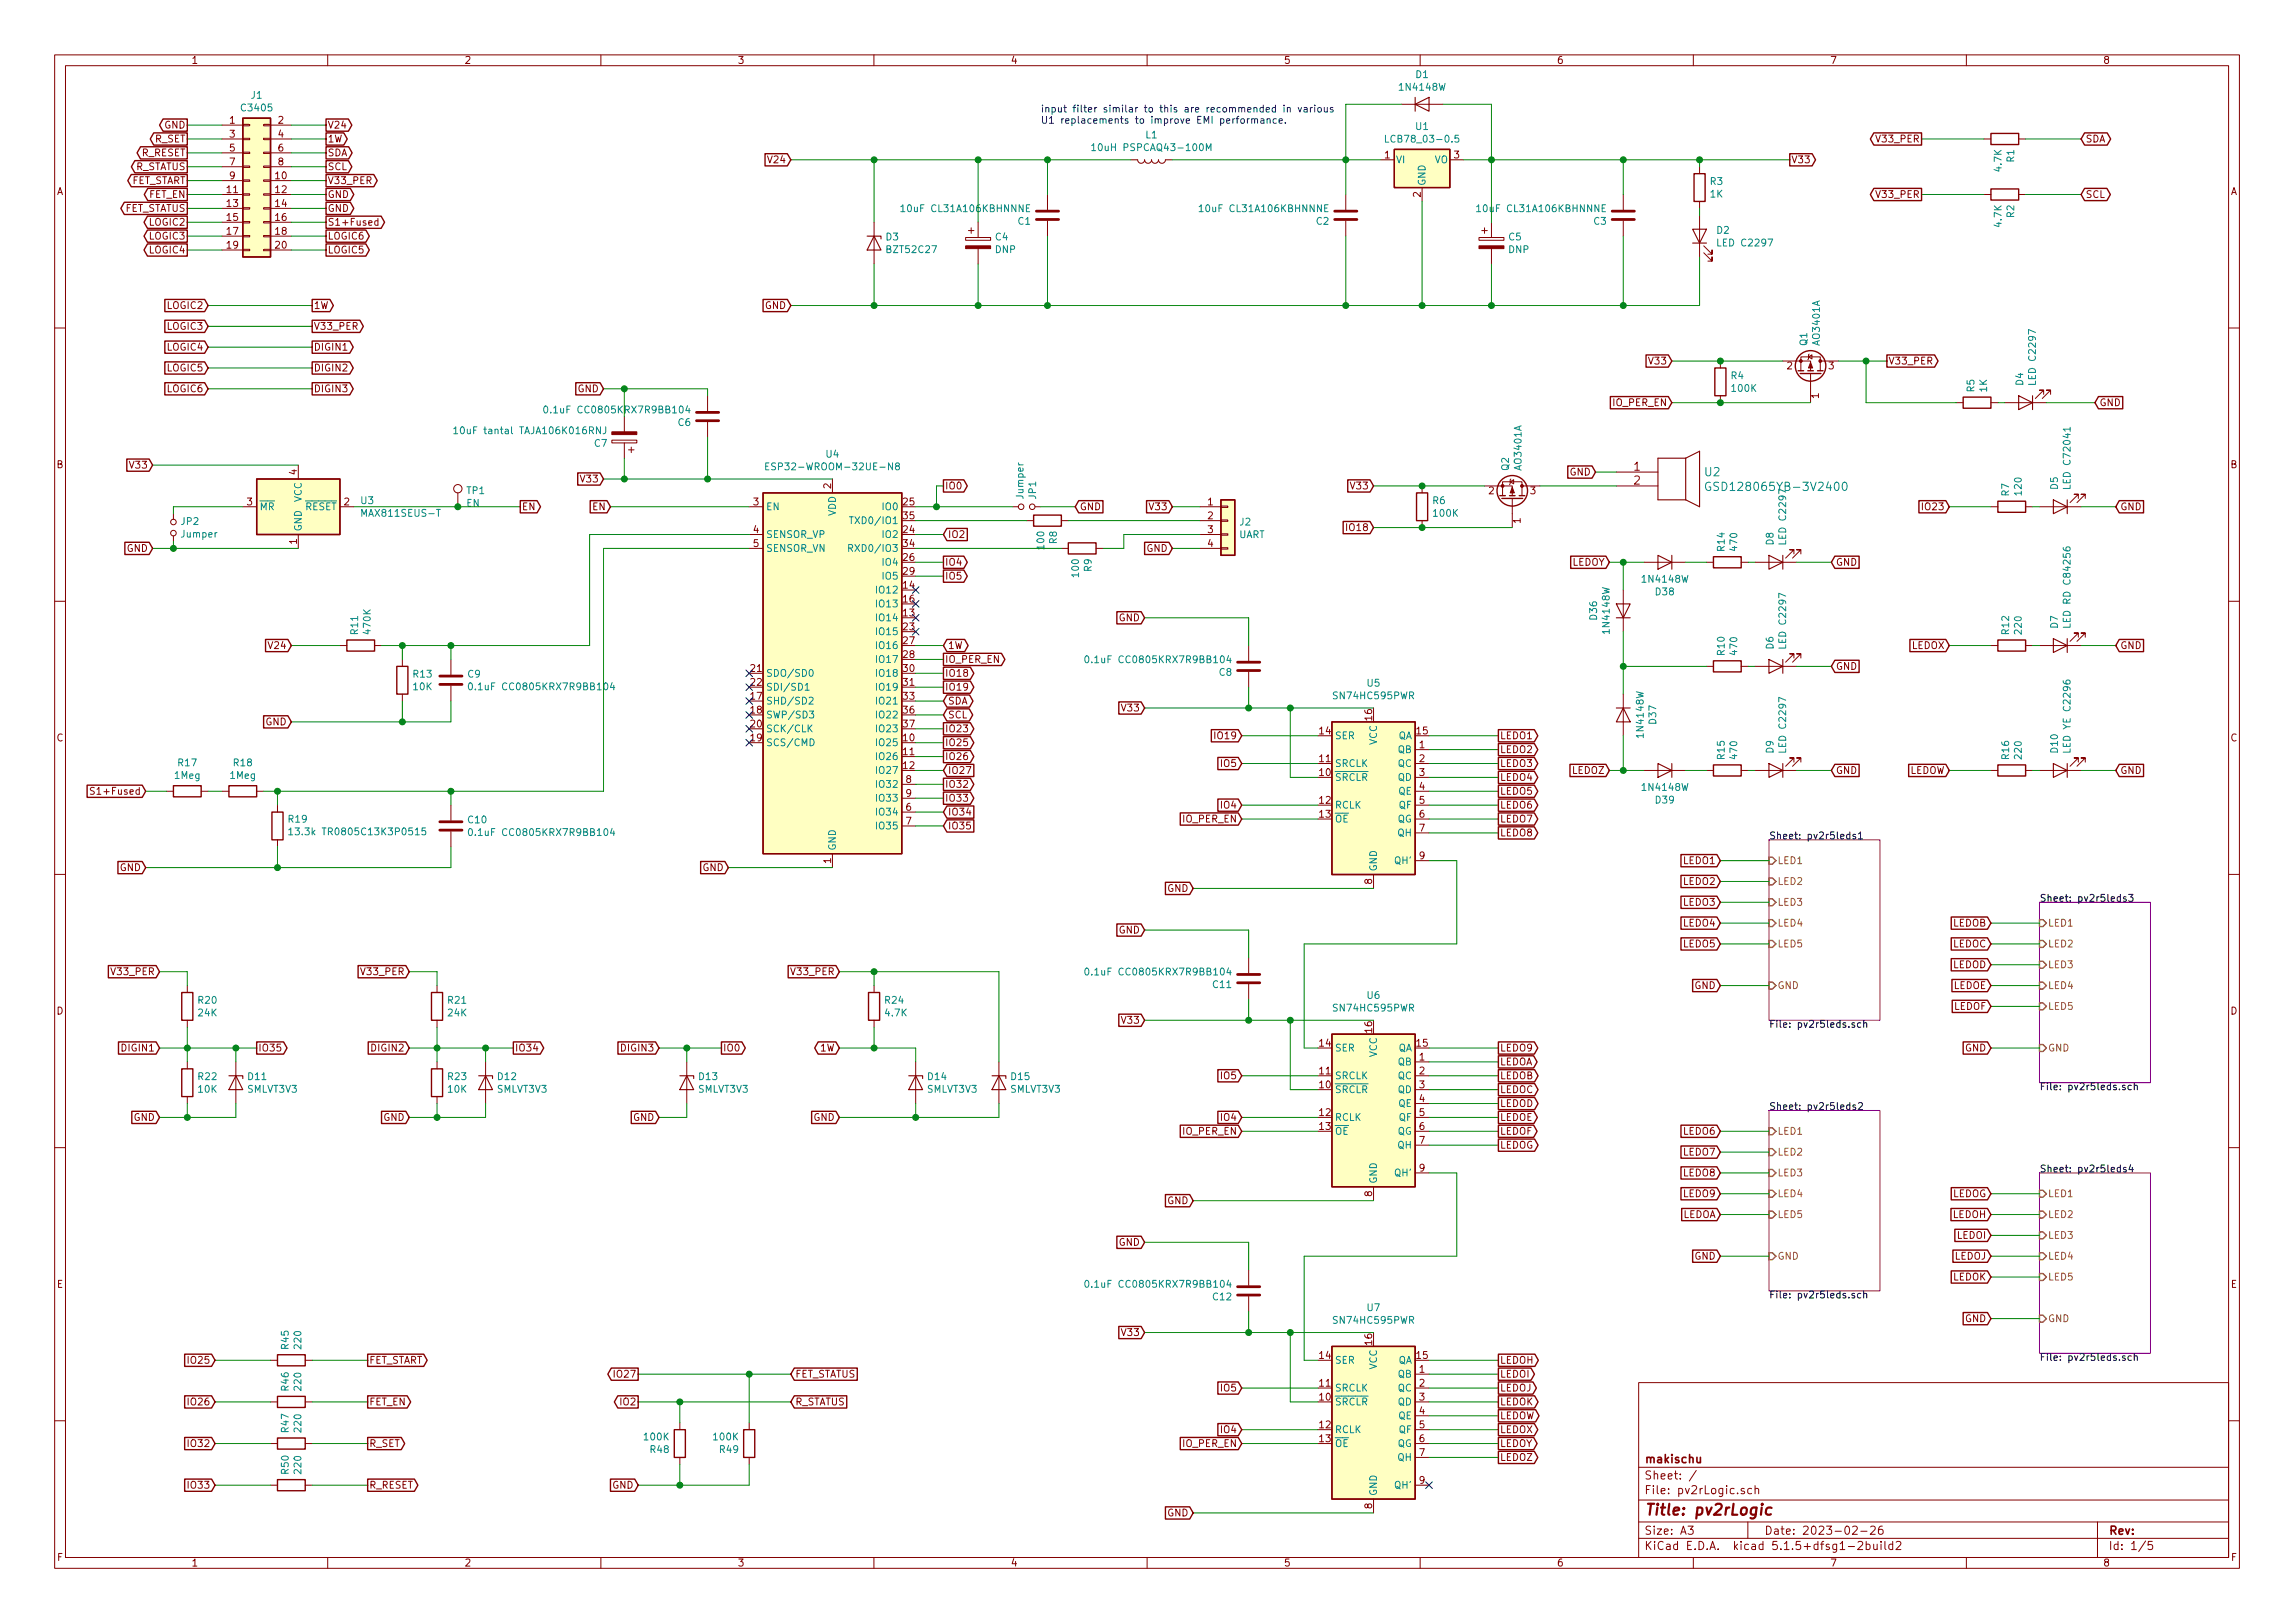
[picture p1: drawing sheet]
<svg xmlns="http://www.w3.org/2000/svg" width="420mm" height="297mm" viewBox="0 0 420 297" stroke-linecap="round" stroke-linejoin="round" font-family="sans-serif">
<defs><g id="words">
<text font-size="2.8" fill="#840000" x="301" y="277.3">Title: pv2rLogic</text>
<g font-size="2.1" fill="#840000">
<text x="299.1" y="86.1">1</text>
<text x="299.1" y="88.7">2</text>
<text x="301" y="267.8">makischu</text>
<text x="301" y="273.5">File: pv2rLogic.sch</text>
<text x="301" y="270.8">Sheet: /</text>
<text x="301" y="280.9">Size: A3</text>
<text x="323" y="280.9">Date: 2023-02-26</text>
<text x="386" y="280.9">Rev:</text>
<text x="301" y="283.7">KiCad E.D.A. kicad 5.1.5+dfsg1-2build2</text>
<text x="386" y="283.7">Id: 1/5</text>
</g>
<g font-size="2.1" fill="#008484">
<text x="312.1" y="87.2">U2</text>
<text x="313.9" y="89.9">GSD128065YB-3V2400</text>
</g>
<g font-size="1.8" fill="#840000">
<text x="35" y="11.7">1</text>
<text x="85" y="11.7">2</text>
<text x="135" y="11.7">3</text>
<text x="185" y="11.7">4</text>
<text x="235" y="11.7">5</text>
<text x="285" y="11.7">6</text>
<text x="335" y="11.7">7</text>
<text x="385" y="11.7">8</text>
<text x="30.1" y="23.5">GND</text>
<text x="42.1" y="22.6">1</text>
<text x="51" y="22.6">2</text>
<text x="59.9" y="23.5">V24</text>
<text x="25.9" y="28.6">R_RESET</text>
<text x="28.3" y="26.1">R_SET</text>
<text x="42.1" y="25.2">3</text>
<text x="42.1" y="27.7">5</text>
<text x="51" y="25.2">4</text>
<text x="51" y="27.7">6</text>
<text x="59.9" y="26.1">1W</text>
<text x="59.9" y="28.6">SDA</text>
<text x="140.8" y="29.9">V24</text>
<text x="253.5" y="29">1</text>
<text x="266.2" y="29">3</text>
<text x="327.9" y="29.9">V33</text>
<text x="343.8" y="26.1">V33_PER</text>
<text x="381.8" y="26.1">SDA</text>
<text x="10.4" y="35.7">A</text>
<text x="23.8" y="33.7">FET_START</text>
<text x="24.7" y="31.2">R_STATUS</text>
<text x="41.6" y="35.3">11</text>
<text x="42.1" y="30.3">7</text>
<text x="42.1" y="32.8">9</text>
<text x="50.5" y="32.8">10</text>
<text x="50.5" y="35.3">12</text>
<text x="51" y="30.3">8</text>
<text x="59.9" y="33.7">V33_PER</text>
<text x="59.9" y="31.2">SCL</text>
<text x="408.4" y="35.7">A</text>
<text x="22.6" y="38.8">FET_STATUS</text>
<text x="27.3" y="36.2">FET_EN</text>
<text x="27.5" y="41.3">LOGIC2</text>
<text x="41.6" y="37.9">13</text>
<text x="41.6" y="40.4">15</text>
<text x="50.5" y="37.9">14</text>
<text x="50.5" y="40.4">16</text>
<text x="59.9" y="41.3">S1+Fused</text>
<text x="59.9" y="36.2">GND</text>
<text x="59.9" y="38.8">GND</text>
<text x="260.1" y="36.1" transform="rotate(-90 260.1 36.1)">2</text>
<text x="343.8" y="36.2">V33_PER</text>
<text x="381.8" y="36.2">SCL</text>
<text x="27.5" y="43.9">LOGIC3</text>
<text x="27.5" y="46.4">LOGIC4</text>
<text x="41.6" y="43">17</text>
<text x="41.6" y="45.5">19</text>
<text x="50.5" y="43">18</text>
<text x="50.5" y="45.5">20</text>
<text x="59.9" y="43.9">LOGIC6</text>
<text x="59.9" y="46.4">LOGIC5</text>
<text x="30.7" y="56.6">LOGIC2</text>
<text x="57.4" y="56.6">1W</text>
<text x="140.1" y="56.6">GND</text>
<text x="30.7" y="64.2">LOGIC4</text>
<text x="30.7" y="60.4">LOGIC3</text>
<text x="57.4" y="64.2">DIGIN1</text>
<text x="57.4" y="60.4">V33_PER</text>
<text x="30.7" y="71.8">LOGIC6</text>
<text x="30.7" y="68">LOGIC5</text>
<text x="57.4" y="71.8">DIGIN3</text>
<text x="57.4" y="68">DIGIN2</text>
<text x="105.8" y="71.8">GND</text>
<text x="302.1" y="66.7">V33</text>
<text x="327.2" y="67.6">2</text>
<text x="334.8" y="67.6">3</text>
<text x="345.7" y="66.7">V33_PER</text>
<text x="295.4" y="74.3">IO_PER_EN</text>
<text x="333" y="72.9" transform="rotate(-90 333 72.9)">1</text>
<text x="384.3" y="74.3">GND</text>
<text x="10.4" y="85.7">B</text>
<text x="24" y="85.8">V33</text>
<text x="54.4" y="86.9" transform="rotate(-90 54.4 86.9)">4</text>
<text x="106.6" y="88.3">V33</text>
<text x="152.1" y="89.4" transform="rotate(-90 152.1 89.4)">2</text>
<text x="173" y="89.6">IO0</text>
<text x="247.5" y="89.6">V33</text>
<text x="287.4" y="87">GND</text>
<text x="408.4" y="85.7">B</text>
<text x="45.2" y="92.5">3</text>
<text x="63" y="92.5">2</text>
<text x="95.5" y="93.4">EN</text>
<text x="108.5" y="93.4">EN</text>
<text x="137.9" y="92.5">3</text>
<text x="165.4" y="92.5">25</text>
<text x="165.4" y="95">35</text>
<text x="197.6" y="93.4">GND</text>
<text x="210.7" y="93.4">V33</text>
<text x="221.1" y="92.5">1</text>
<text x="221.1" y="95">2</text>
<text x="272.6" y="90.5">2</text>
<text x="278.4" y="95.8" transform="rotate(-90 278.4 95.8)">1</text>
<text x="280.2" y="90.5">3</text>
<text x="352.2" y="93.4">IO23</text>
<text x="388.1" y="93.4">GND</text>
<text x="23.2" y="101">GND</text>
<text x="54.4" y="99.6" transform="rotate(-90 54.4 99.6)">1</text>
<text x="137.9" y="97.6">4</text>
<text x="137.9" y="100.1">5</text>
<text x="165.4" y="97.6">24</text>
<text x="165.4" y="100.1">34</text>
<text x="173.5" y="98.5">IO2</text>
<text x="209.9" y="101">GND</text>
<text x="221.1" y="97.6">3</text>
<text x="221.1" y="100.1">4</text>
<text x="246.8" y="97.2">IO18</text>
<text x="165.4" y="107.7">14</text>
<text x="165.4" y="102.7">26</text>
<text x="165.4" y="105.2">29</text>
<text x="173" y="106.1">IO5</text>
<text x="173" y="103.5">IO4</text>
<text x="287.8" y="103.5">LEDOY</text>
<text x="336.1" y="103.5">GND</text>
<text x="165.4" y="112.8">13</text>
<text x="165.4" y="110.3">16</text>
<text x="204.8" y="113.7">GND</text>
<text x="49.4" y="118.8">V24</text>
<text x="165.4" y="115.4">23</text>
<text x="165.4" y="117.9">27</text>
<text x="173.5" y="118.8">1W</text>
<text x="350" y="118.8">LEDOX</text>
<text x="388.1" y="118.8">GND</text>
<text x="137.5" y="123">21</text>
<text x="137.5" y="125.5">22</text>
<text x="165.4" y="120.4">28</text>
<text x="165.4" y="123">30</text>
<text x="165.4" y="125.5">31</text>
<text x="173" y="123.9">IO18</text>
<text x="173" y="121.3">IO_PER_EN</text>
<text x="336.1" y="122.6">GND</text>
<text x="137.5" y="128.1">17</text>
<text x="137.5" y="130.6">18</text>
<text x="165.4" y="128.1">33</text>
<text x="165.4" y="130.6">36</text>
<text x="173" y="126.4">IO19</text>
<text x="173.5" y="128.9">SDA</text>
<text x="173.5" y="131.5">SCL</text>
<text x="205.6" y="130.2">V33</text>
<text x="251.2" y="131.8" transform="rotate(-90 251.2 131.8)">16</text>
<text x="10.4" y="135.7">C</text>
<text x="48.6" y="132.8">GND</text>
<text x="137.5" y="135.7">19</text>
<text x="137.5" y="133.1">20</text>
<text x="165.4" y="135.7">10</text>
<text x="165.4" y="133.1">37</text>
<text x="173" y="134">IO23</text>
<text x="173" y="136.6">IO25</text>
<text x="222.7" y="135.3">IO19</text>
<text x="241.6" y="134.4">14</text>
<text x="259.4" y="134.4">15</text>
<text x="259.9" y="136.9">1</text>
<text x="274.6" y="137.8">LEDO2</text>
<text x="274.6" y="135.3">LEDO1</text>
<text x="408.4" y="135.7">C</text>
<text x="165.4" y="138.2">11</text>
<text x="165.4" y="140.8">12</text>
<text x="165.9" y="143.3">8</text>
<text x="173" y="139.1">IO26</text>
<text x="173.5" y="141.6">IO27</text>
<text x="223.7" y="140.4">IO5</text>
<text x="241.6" y="142">10</text>
<text x="241.6" y="139.5">11</text>
<text x="259.9" y="139.5">2</text>
<text x="259.9" y="142">3</text>
<text x="274.6" y="142.9">LEDO4</text>
<text x="274.6" y="140.4">LEDO3</text>
<text x="287.9" y="141.6">LEDOZ</text>
<text x="336.1" y="141.6">GND</text>
<text x="349.5" y="141.6">LEDOW</text>
<text x="388.1" y="141.6">GND</text>
<text x="17.5" y="145.5">S1+Fused</text>
<text x="165.9" y="148.4">6</text>
<text x="165.9" y="145.8">9</text>
<text x="173" y="146.7">IO33</text>
<text x="173" y="144.2">IO32</text>
<text x="173.5" y="149.3">IO34</text>
<text x="223.7" y="148">IO4</text>
<text x="241.6" y="147.1">12</text>
<text x="241.6" y="149.6">13</text>
<text x="259.9" y="144.6">4</text>
<text x="259.9" y="147.1">5</text>
<text x="259.9" y="149.6">6</text>
<text x="274.6" y="148">LEDO6</text>
<text x="274.6" y="145.5">LEDO5</text>
<text x="165.9" y="150.9">7</text>
<text x="173.5" y="151.8">IO35</text>
<text x="216.6" y="150.5">IO_PER_EN</text>
<text x="259.9" y="152.2">7</text>
<text x="274.6" y="153.1">LEDO8</text>
<text x="274.6" y="150.5">LEDO7</text>
<text x="21.9" y="159.4">GND</text>
<text x="128.6" y="159.4">GND</text>
<text x="152.1" y="158" transform="rotate(-90 152.1 158)">1</text>
<text x="251.2" y="161.8" transform="rotate(-90 251.2 161.8)">8</text>
<text x="259.9" y="157.3">9</text>
<text x="308.3" y="158.2">LEDO1</text>
<text x="308.3" y="162">LEDO2</text>
<text x="213.7" y="163.2">GND</text>
<text x="308.3" y="165.8">LEDO3</text>
<text x="204.8" y="170.9">GND</text>
<text x="308.3" y="173.4">LEDO5</text>
<text x="308.3" y="169.6">LEDO4</text>
<text x="357.5" y="169.6">LEDOB</text>
<text x="357.5" y="173.4">LEDOC</text>
<text x="20.7" y="178.5">V33_PER</text>
<text x="66.4" y="178.5">V33_PER</text>
<text x="145.1" y="178.5">V33_PER</text>
<text x="357.5" y="177.2">LEDOD</text>
<text x="10.4" y="185.7">D</text>
<text x="310.2" y="181">GND</text>
<text x="357.6" y="181">LEDOE</text>
<text x="357.7" y="184.8">LEDOF</text>
<text x="408.4" y="185.7">D</text>
<text x="205.6" y="187.4">V33</text>
<text x="241.6" y="191.6">14</text>
<text x="251.2" y="189" transform="rotate(-90 251.2 189)">16</text>
<text x="259.4" y="191.6">15</text>
<text x="22.5" y="192.4">DIGIN1</text>
<text x="47.2" y="192.4">IO35</text>
<text x="68.2" y="192.4">DIGIN2</text>
<text x="94.2" y="192.4">IO34</text>
<text x="114" y="192.4">DIGIN3</text>
<text x="132.3" y="192.4">IO0</text>
<text x="150.2" y="192.4">1W</text>
<text x="223.7" y="197.5">IO5</text>
<text x="241.6" y="196.6">11</text>
<text x="259.9" y="194.1">1</text>
<text x="259.9" y="196.6">2</text>
<text x="274.6" y="192.4">LEDO9</text>
<text x="274.6" y="195">LEDOA</text>
<text x="274.6" y="197.5">LEDOB</text>
<text x="359.8" y="192.4">GND</text>
<text x="241.6" y="199.2">10</text>
<text x="259.9" y="199.2">3</text>
<text x="259.9" y="201.7">4</text>
<text x="274.6" y="200.1">LEDOC</text>
<text x="274.6" y="202.6">LEDOD</text>
<text x="24.5" y="205.1">GND</text>
<text x="70.2" y="205.1">GND</text>
<text x="115.9" y="205.1">GND</text>
<text x="148.9" y="205.1">GND</text>
<text x="216.6" y="207.7">IO_PER_EN</text>
<text x="223.7" y="205.1">IO4</text>
<text x="241.6" y="204.3">12</text>
<text x="241.6" y="206.8">13</text>
<text x="259.9" y="204.3">5</text>
<text x="259.9" y="206.8">6</text>
<text x="259.9" y="209.3">7</text>
<text x="274.6" y="205.1">LEDOE</text>
<text x="274.6" y="207.7">LEDOF</text>
<text x="308.3" y="207.7">LEDO6</text>
<text x="259.9" y="214.4">9</text>
<text x="274.6" y="210.2">LEDOG</text>
<text x="308.3" y="215.3">LEDO8</text>
<text x="308.3" y="211.5">LEDO7</text>
<text x="213.7" y="220.4">GND</text>
<text x="251.2" y="219" transform="rotate(-90 251.2 219)">8</text>
<text x="308.3" y="219.1">LEDO9</text>
<text x="357.4" y="219.1">LEDOG</text>
<text x="308" y="222.9">LEDOA</text>
<text x="357.5" y="222.9">LEDOH</text>
<text x="358.3" y="226.7">LEDOI</text>
<text x="204.8" y="228">GND</text>
<text x="310.2" y="230.5">GND</text>
<text x="357.8" y="230.5">LEDOJ</text>
<text x="10.4" y="235.7">E</text>
<text x="357.5" y="234.4">LEDOK</text>
<text x="408.4" y="235.7">E</text>
<text x="205.6" y="244.5">V33</text>
<text x="359.8" y="242">GND</text>
<text x="34.7" y="249.6">IO25</text>
<text x="67.6" y="249.6">FET_START</text>
<text x="241.6" y="248.7">14</text>
<text x="251.2" y="246.1" transform="rotate(-90 251.2 246.1)">16</text>
<text x="259.4" y="248.7">15</text>
<text x="259.9" y="251.2">1</text>
<text x="274.6" y="249.6">LEDOH</text>
<text x="34.7" y="257.2">IO26</text>
<text x="67.6" y="257.2">FET_EN</text>
<text x="112.8" y="252.1">IO27</text>
<text x="113.7" y="257.2">IO2</text>
<text x="145.6" y="257.2">R_STATUS</text>
<text x="145.6" y="252.1">FET_STATUS</text>
<text x="223.7" y="254.7">IO5</text>
<text x="241.6" y="256.3">10</text>
<text x="241.6" y="253.8">11</text>
<text x="259.9" y="253.8">2</text>
<text x="259.9" y="256.3">3</text>
<text x="274.6" y="257.2">LEDOK</text>
<text x="274.6" y="254.7">LEDOJ</text>
<text x="274.6" y="252.1">LEDOI</text>
<text x="223.7" y="262.3">IO4</text>
<text x="241.6" y="261.4">12</text>
<text x="241.6" y="263.9">13</text>
<text x="259.9" y="258.9">4</text>
<text x="259.9" y="261.4">5</text>
<text x="259.9" y="263.9">6</text>
<text x="274.6" y="262.3">LEDOX</text>
<text x="274.6" y="259.8">LEDOW</text>
<text x="34.7" y="264.8">IO32</text>
<text x="67.6" y="264.8">R_SET</text>
<text x="216.6" y="264.8">IO_PER_EN</text>
<text x="259.9" y="266.5">7</text>
<text x="274.6" y="264.8">LEDOY</text>
<text x="274.6" y="267.4">LEDOZ</text>
<text x="34.7" y="272.5">IO33</text>
<text x="67.6" y="272.5">R_RESET</text>
<text x="112.1" y="272.5">GND</text>
<text x="259.9" y="271.6">9</text>
<text x="213.7" y="277.5">GND</text>
<text x="251.2" y="276.1" transform="rotate(-90 251.2 276.1)">8</text>
<text x="10.5" y="285.7">F</text>
<text x="35" y="286.7">1</text>
<text x="85" y="286.7">2</text>
<text x="135" y="286.7">3</text>
<text x="185" y="286.7">4</text>
<text x="235" y="286.7">5</text>
<text x="285" y="286.7">6</text>
<text x="335" y="286.7">7</text>
<text x="385" y="286.7">8</text>
<text x="408.5" y="285.7">F</text>
</g>
<g font-size="1.8" fill="#008484">
<text x="256.4" y="16.6">1N4148W</text>
<text x="259.2" y="14.3">D1</text>
<text x="44.4" y="20.4">C3405</text>
<text x="46" y="18.1">J1</text>
<text x="259.2" y="23.8">U1</text>
<text x="201.2" y="27.6">10uH PSPCAQ43-100M</text>
<text x="209.8" y="25.3">L1</text>
<text x="254.6" y="26.1">LCB78_03-0.5</text>
<text x="255.5" y="29.9">VI</text>
<text x="262.6" y="29.9">VO</text>
<text x="368.8" y="29.7" transform="rotate(-90 368.8 29.7)">R1</text>
<text x="261" y="34.1" transform="rotate(-90 261 34.1)">GND</text>
<text x="313.1" y="33.8">R3</text>
<text x="366.4" y="31.3" transform="rotate(-90 366.4 31.3)">4.7K</text>
<text x="165.7" y="38.8">10uF CL31A106KBHNNNE</text>
<text x="186.4" y="41.1">C1</text>
<text x="220.3" y="38.8">10uF CL31A106KBHNNNE</text>
<text x="241" y="41.1">C2</text>
<text x="271.1" y="38.8">10uF CL31A106KBHNNNE</text>
<text x="291.8" y="41.1">C3</text>
<text x="313.1" y="36.2">1K</text>
<text x="366.4" y="41.4" transform="rotate(-90 366.4 41.4)">4.7K</text>
<text x="368.8" y="39.8" transform="rotate(-90 368.8 39.8)">R2</text>
<text x="162.2" y="44">D3</text>
<text x="162.6" y="46.3">BZT52C27</text>
<text x="182.2" y="46.3">DNP</text>
<text x="182.3" y="44">C4</text>
<text x="276.2" y="46.3">DNP</text>
<text x="276.3" y="44">C5</text>
<text x="314.3" y="42.8">D2</text>
<text x="314.8" y="45.1">LED C2297</text>
<text x="330.9" y="63.2" transform="rotate(-90 330.9 63.2)">Q1</text>
<text x="333.2" y="63.1" transform="rotate(-90 333.2 63.1)">AO3401A</text>
<text x="316.9" y="69.4">R4</text>
<text x="317.1" y="71.7">100K</text>
<text x="361.5" y="71.7" transform="rotate(-90 361.5 71.7)">R5</text>
<text x="363.8" y="71.7" transform="rotate(-90 363.8 71.7)">1K</text>
<text x="370.4" y="70.5" transform="rotate(-90 370.4 70.5)">D4</text>
<text x="372.7" y="70" transform="rotate(-90 372.7 70)">LED C2297</text>
<text x="100.9" y="75.7">0.1uF CC0805KRX7R9BB104</text>
<text x="124.2" y="78">C6</text>
<text x="84.5" y="79.5">10uF tantal TAJA106K016RNJ</text>
<text x="108.9" y="81.8">C7</text>
<text x="151.3" y="83.8">U4</text>
<text x="141.8" y="86.1">ESP32-WROOM-32UE-N8</text>
<text x="276.3" y="86.1" transform="rotate(-90 276.3 86.1)">Q2</text>
<text x="278.6" y="85.9" transform="rotate(-90 278.6 85.9)">AO3401A</text>
<text x="376.8" y="89.6" transform="rotate(-90 376.8 89.6)">D5</text>
<text x="379.1" y="88.9" transform="rotate(-90 379.1 88.9)">LED C72041</text>
<text x="47.5" y="93.4">MR</text>
<text x="55.2" y="91.9" transform="rotate(-90 55.2 91.9)">VCC</text>
<text x="55.8" y="93.4">RESET</text>
<text x="66.1" y="92.3">U3</text>
<text x="66.7" y="94.6">MAX811SEUS-T</text>
<text x="85.4" y="92.7">EN</text>
<text x="85.5" y="90.4">TP1</text>
<text x="140.2" y="93.4">EN</text>
<text x="153" y="94.4" transform="rotate(-90 153 94.4)">VDD</text>
<text x="156.7" y="95.9">TXD0/IO1</text>
<text x="161.7" y="93.4">IO0</text>
<text x="187.4" y="91.2" transform="rotate(-90 187.4 91.2)">Jumper</text>
<text x="189.7" y="91.3" transform="rotate(-90 189.7 91.3)">JP1</text>
<text x="262.3" y="92.3">R6</text>
<text x="262.5" y="94.6">100K</text>
<text x="367.8" y="90.8" transform="rotate(-90 367.8 90.8)">R7</text>
<text x="370.1" y="90.5" transform="rotate(-90 370.1 90.5)">120</text>
<text x="33.2" y="96.1">JP2</text>
<text x="33.2" y="98.4">Jumper</text>
<text x="55.2" y="97.3" transform="rotate(-90 55.2 97.3)">GND</text>
<text x="140.2" y="98.5">SENSOR_VP</text>
<text x="140.2" y="101">SENSOR_VN</text>
<text x="156.5" y="101">RXD0/IO3</text>
<text x="161.7" y="98.5">IO2</text>
<text x="191.2" y="100.4" transform="rotate(-90 191.2 100.4)">100</text>
<text x="193.5" y="99.5" transform="rotate(-90 193.5 99.5)">R8</text>
<text x="226.8" y="98.5">UART</text>
<text x="227" y="96.2">J2</text>
<text x="315.7" y="100.8" transform="rotate(-90 315.7 100.8)">R14</text>
<text x="318.1" y="100.7" transform="rotate(-90 318.1 100.7)">470</text>
<text x="324.7" y="99.7" transform="rotate(-90 324.7 99.7)">D8</text>
<text x="327" y="99.2" transform="rotate(-90 327 99.2)">LED C2297</text>
<text x="161.7" y="103.5">IO4</text>
<text x="161.7" y="106.1">IO5</text>
<text x="197.5" y="105.5" transform="rotate(-90 197.5 105.5)">100</text>
<text x="199.8" y="104.6" transform="rotate(-90 199.8 104.6)">R9</text>
<text x="300.9" y="106.6">1N4148W</text>
<text x="160.8" y="113.7">IO14</text>
<text x="160.8" y="108.6">IO12</text>
<text x="160.8" y="111.2">IO13</text>
<text x="292.4" y="113.4" transform="rotate(-90 292.4 113.4)">D36</text>
<text x="303.1" y="109">D38</text>
<text x="65.6" y="116.1" transform="rotate(-90 65.6 116.1)">R11</text>
<text x="67.9" y="115.9" transform="rotate(-90 67.9 115.9)">470K</text>
<text x="160.8" y="116.2">IO15</text>
<text x="160.8" y="118.8">IO16</text>
<text x="294.7" y="115.7" transform="rotate(-90 294.7 115.7)">1N4148W</text>
<text x="315.7" y="119.9" transform="rotate(-90 315.7 119.9)">R10</text>
<text x="318.1" y="119.7" transform="rotate(-90 318.1 119.7)">470</text>
<text x="324.7" y="118.8" transform="rotate(-90 324.7 118.8)">D6</text>
<text x="327" y="118.3" transform="rotate(-90 327 118.3)">LED C2297</text>
<text x="367.8" y="116.1" transform="rotate(-90 367.8 116.1)">R12</text>
<text x="370.1" y="115.9" transform="rotate(-90 370.1 115.9)">220</text>
<text x="376.8" y="115" transform="rotate(-90 376.8 115)">D7</text>
<text x="379.1" y="114.1" transform="rotate(-90 379.1 114.1)">LED RD C84256</text>
<text x="75.7" y="124">R13</text>
<text x="85.7" y="124">C9</text>
<text x="140.2" y="123.9">SDO/SD0</text>
<text x="160.8" y="121.3">IO17</text>
<text x="160.8" y="123.9">IO18</text>
<text x="199.9" y="121.4">0.1uF CC0805KRX7R9BB104</text>
<text x="223.2" y="123.7">C8</text>
<text x="250.3" y="125.7">U5</text>
<text x="75.7" y="126.3">10K</text>
<text x="87.1" y="126.3">0.1uF CC0805KRX7R9BB104</text>
<text x="140.2" y="128.9">SHD/SD2</text>
<text x="140.2" y="131.5">SWP/SD3</text>
<text x="140.2" y="126.4">SDI/SD1</text>
<text x="160.8" y="126.4">IO19</text>
<text x="160.8" y="128.9">IO21</text>
<text x="160.8" y="131.5">IO22</text>
<text x="244.4" y="128">SN74HC595PWR</text>
<text x="140.2" y="136.6">SCS/CMD</text>
<text x="140.2" y="134">SCK/CLK</text>
<text x="160.8" y="136.6">IO25</text>
<text x="160.8" y="134">IO23</text>
<text x="244.3" y="135.3">SER</text>
<text x="252.1" y="136.4" transform="rotate(-90 252.1 136.4)">VCC</text>
<text x="255.9" y="137.8">QB</text>
<text x="255.9" y="135.3">QA</text>
<text x="300.9" y="134.8" transform="rotate(-90 300.9 134.8)">1N4148W</text>
<text x="303.2" y="132.5" transform="rotate(-90 303.2 132.5)">D37</text>
<text x="324.7" y="137.8" transform="rotate(-90 324.7 137.8)">D9</text>
<text x="327" y="137.3" transform="rotate(-90 327 137.3)">LED C2297</text>
<text x="376.8" y="137.7" transform="rotate(-90 376.8 137.7)">D10</text>
<text x="379.1" y="137.1" transform="rotate(-90 379.1 137.1)">LED YE C2296</text>
<text x="32" y="142.6">1Meg</text>
<text x="32.7" y="140.2">R17</text>
<text x="42.2" y="142.6">1Meg</text>
<text x="42.8" y="140.2">R18</text>
<text x="160.8" y="139.1">IO26</text>
<text x="160.8" y="141.6">IO27</text>
<text x="244.3" y="142.9">SRCLR</text>
<text x="244.3" y="140.4">SRCLK</text>
<text x="255.9" y="140.4">QC</text>
<text x="255.9" y="142.9">QD</text>
<text x="315.7" y="138.9" transform="rotate(-90 315.7 138.9)">R15</text>
<text x="318.1" y="138.8" transform="rotate(-90 318.1 138.8)">470</text>
<text x="367.8" y="138.9" transform="rotate(-90 367.8 138.9)">R16</text>
<text x="370.1" y="138.8" transform="rotate(-90 370.1 138.8)">220</text>
<text x="160.8" y="149.3">IO34</text>
<text x="160.8" y="144.2">IO32</text>
<text x="160.8" y="146.7">IO33</text>
<text x="244.3" y="148">RCLK</text>
<text x="256" y="145.5">QE</text>
<text x="256.1" y="148">QF</text>
<text x="300.9" y="144.7">1N4148W</text>
<text x="303.1" y="147.1">D39</text>
<text x="52.9" y="150.6">R19</text>
<text x="54.8" y="152.9">13.3k TR0805C13K3P0515</text>
<text x="85.8" y="150.7">C10</text>
<text x="87.1" y="153">0.1uF CC0805KRX7R9BB104</text>
<text x="153" y="155.7" transform="rotate(-90 153 155.7)">GND</text>
<text x="160.8" y="151.8">IO35</text>
<text x="244.3" y="150.5">OE</text>
<text x="255.8" y="150.5">QG</text>
<text x="255.9" y="153.1">QH</text>
<text x="252.1" y="159.5" transform="rotate(-90 252.1 159.5)">GND</text>
<text x="255.5" y="158.2">QH'</text>
<text x="199.9" y="178.5">0.1uF CC0805KRX7R9BB104</text>
<text x="36.3" y="183.7">R20</text>
<text x="82.1" y="183.7">R21</text>
<text x="162.1" y="183.7">R24</text>
<text x="222.1" y="180.8">C11</text>
<text x="244.4" y="185.1">SN74HC595PWR</text>
<text x="250.3" y="182.8">U6</text>
<text x="36.3" y="186">24K</text>
<text x="82.1" y="186">24K</text>
<text x="162.2" y="186">4.7K</text>
<text x="36.3" y="197.7">R22</text>
<text x="45.5" y="197.7">D11</text>
<text x="82.1" y="197.7">R23</text>
<text x="91.2" y="197.7">D12</text>
<text x="128" y="197.7">D13</text>
<text x="169.9" y="197.7">D14</text>
<text x="185.2" y="197.7">D15</text>
<text x="244.3" y="197.5">SRCLK</text>
<text x="244.3" y="192.4">SER</text>
<text x="252.1" y="193.5" transform="rotate(-90 252.1 193.5)">VCC</text>
<text x="255.9" y="195">QB</text>
<text x="255.9" y="192.4">QA</text>
<text x="255.9" y="197.5">QC</text>
<text x="36.3" y="200">10K</text>
<text x="45.3" y="200">SMLVT3V3</text>
<text x="82.1" y="200">10K</text>
<text x="91" y="200">SMLVT3V3</text>
<text x="127.9" y="200">SMLVT3V3</text>
<text x="169.8" y="200">SMLVT3V3</text>
<text x="185" y="200">SMLVT3V3</text>
<text x="244.3" y="200.1">SRCLR</text>
<text x="255.9" y="200.1">QD</text>
<text x="256" y="202.6">QE</text>
<text x="244.3" y="205.1">RCLK</text>
<text x="244.3" y="207.7">OE</text>
<text x="255.8" y="207.7">QG</text>
<text x="256.1" y="205.1">QF</text>
<text x="255.5" y="215.3">QH'</text>
<text x="255.9" y="210.2">QH</text>
<text x="252.1" y="216.7" transform="rotate(-90 252.1 216.7)">GND</text>
<text x="199.9" y="235.7">0.1uF CC0805KRX7R9BB104</text>
<text x="222.1" y="238">C12</text>
<text x="250.3" y="240">U7</text>
<text x="244.4" y="242.3">SN74HC595PWR</text>
<text x="52.9" y="246.9" transform="rotate(-90 52.9 246.9)">R45</text>
<text x="55.2" y="246.7" transform="rotate(-90 55.2 246.7)">220</text>
<text x="244.3" y="249.6">SER</text>
<text x="252.1" y="250.7" transform="rotate(-90 252.1 250.7)">VCC</text>
<text x="255.9" y="249.6">QA</text>
<text x="52.9" y="254.5" transform="rotate(-90 52.9 254.5)">R46</text>
<text x="55.2" y="254.4" transform="rotate(-90 55.2 254.4)">220</text>
<text x="244.3" y="257.2">SRCLR</text>
<text x="244.3" y="254.7">SRCLK</text>
<text x="255.9" y="252.1">QB</text>
<text x="255.9" y="254.7">QC</text>
<text x="255.9" y="257.2">QD</text>
<text x="52.9" y="262.1" transform="rotate(-90 52.9 262.1)">R47</text>
<text x="55.2" y="262" transform="rotate(-90 55.2 262)">220</text>
<text x="118" y="263.6">100K</text>
<text x="130.7" y="263.6">100K</text>
<text x="244.3" y="262.3">RCLK</text>
<text x="256" y="259.8">QE</text>
<text x="256.1" y="262.3">QF</text>
<text x="52.9" y="269.7" transform="rotate(-90 52.9 269.7)">R50</text>
<text x="55.2" y="269.6" transform="rotate(-90 55.2 269.6)">220</text>
<text x="119.1" y="265.9">R48</text>
<text x="131.8" y="265.9">R49</text>
<text x="244.3" y="264.8">OE</text>
<text x="255.8" y="264.8">QG</text>
<text x="255.9" y="267.4">QH</text>
<text x="252.1" y="273.8" transform="rotate(-90 252.1 273.8)">GND</text>
<text x="255.5" y="272.5">QH'</text>
</g>
<g font-size="1.8" fill="#0000c2">
<text x="190.5" y="20.6">input filter similar to this are recommended in various</text>
<text x="190.5" y="22.6">U1 replacements to improve EMI performance.</text>
</g>
<g font-size="1.8">
<text x="323.8" y="153.6">Sheet: pv2r5leds1</text>
<text x="373.4" y="165">Sheet: pv2r5leds3</text>
<text x="323.8" y="188.1">File: pv2r5leds.sch</text>
<text x="323.8" y="203.1">Sheet: pv2r5leds2</text>
<text x="373.4" y="199.5">File: pv2r5leds.sch</text>
<text x="373.4" y="214.6">Sheet: pv2r5leds4</text>
<text x="323.8" y="237.6">File: pv2r5leds.sch</text>
<text x="373.4" y="249.1">File: pv2r5leds.sch</text>
</g>
<g font-size="1.8" fill="#848400">
<text x="325.4" y="158.2">LED1</text>
<text x="325.4" y="162">LED2</text>
<text x="325.4" y="165.8">LED3</text>
<text x="325.4" y="169.6">LED4</text>
<text x="325.4" y="173.4">LED5</text>
<text x="374.9" y="169.6">LED1</text>
<text x="374.9" y="173.4">LED2</text>
<text x="374.9" y="177.2">LED3</text>
<text x="325.4" y="181">GND</text>
<text x="374.9" y="181">LED4</text>
<text x="374.9" y="184.8">LED5</text>
<text x="374.9" y="192.4">GND</text>
<text x="325.4" y="207.7">LED1</text>
<text x="325.4" y="211.5">LED2</text>
<text x="325.4" y="215.3">LED3</text>
<text x="325.4" y="219.1">LED4</text>
<text x="374.9" y="219.1">LED1</text>
<text x="325.4" y="222.9">LED5</text>
<text x="374.9" y="222.9">LED2</text>
<text x="374.9" y="226.7">LED3</text>
<text x="325.4" y="230.5">GND</text>
<text x="374.9" y="230.5">LED4</text>
<text x="374.9" y="234.4">LED5</text>
<text x="374.9" y="242">GND</text>
</g>
</g></defs>
<g fill="none" stroke="#840000" stroke-width=".18">
<path d="M10 10h400v277h-400zM12 12h396v273.1h-396zM60 10v2M110 10v2M160 10v2M210 10v2M256.5 19.1h7.7M260 10v2M310 10v2M360 10v2M40.6 22.9h3.8M40.6 33.1h3.8"/>
<path d="M40.6 35.6h3.8M40.6 38.1h3.8M40.6 25.4h3.8M40.6 28h3.8M40.6 30.5h3.8M44.4 38h1.3v.3h-1.3zM44.4 35.5h1.3v.2h-1.3zM44.4 30.4h1.3v.2h-1.3zM44.4 27.8h1.3v.3h-1.3zM44.4 25.3h1.3v.3h-1.3zM44.4 22.8h1.3v.2h-1.3zM44.4 32.9h1.3v.3h-1.3z"/>
<path d="M48.3 38h1.2v.3h-1.2zM48.3 35.5h1.2v.2h-1.2zM48.3 30.4h1.2v.2h-1.2zM48.3 27.8h1.2v.3h-1.2zM48.3 25.3h1.2v.3h-1.2zM48.3 22.8h1.2v.2h-1.2zM48.3 32.9h1.2v.3h-1.2zM49.5 22.9h3.8M49.5 33.1h3.8M49.5 35.6h3.8M49.5 38.1h3.8M49.5 25.4h3.8"/>
<path d="M49.5 28h3.8M49.5 30.5h3.8M69.2 40v1.2M191.8 35.6v2.8M207 29.2h1.3a.63 .63 0 0 0 .6 .7 .63 .63 0 0 0 .6-.7 .63 .63 0 0 0 .7 .7 .63 .63 0 0 0 .6-.7 .63 .63 0 0 0 .7 .7 .63 .63 0 0 0 .6-.7 .63 .63 0 0 0 .6 .7 .63 .63 0 0 0 .7-.7h1.2M246.4 35.6v2.8M252.7 29.2h2.6M260.3 34.3v2.6M265.4 29.2h2.6M297.2 35.6v2.8M311.1 30.5v1.3M311.1 36.9v1.2"/>
<path d="M311.1 39.4v7.6M363.2 35.6h1.3M363.2 25.4h1.3M369.6 35.6h1.2M369.6 25.4h1.2M40.6 40.7h3.8M40.6 43.2h3.8M40.6 45.8h3.8M44.4 40.5h1.3v.3h-1.3zM44.4 43.1h1.3v.2h-1.3zM44.4 45.6h1.3v.3h-1.3zM48.3 40.5h1.2v.3h-1.2z"/>
<path d="M48.3 43.1h1.2v.2h-1.2zM48.3 45.6h1.2v.3h-1.2zM49.5 40.7h3.8M49.5 43.2h3.8M49.5 45.8h3.8M69.2 40.4h-.4l-.2 .2 .1 .6h.5M160 40.7v7.6M176.8 43.5h4.6v.5h-4.6zM177.3 42.2h1M177.8 41.7v1M179.1 40.7v2.8M179.1 45.5v2.8"/>
<path d="M191.8 40.4v2.8M246.4 40.4v2.8M270.8 43.5h4.5v.5h-4.5zM271.3 42.2h1M271.8 41.7v1M273 40.7v2.8M273 45.5v2.8M297.2 40.4v2.8M311.9 46.3l1.5 1.5v-.8v.8h-.7M311.9 45l1.5 1.5v-.7v.7h-.7M10 60h2M114.3 76.2v2.8"/>
<path d="M129.5 72.4v2.8M129.5 77.3v2.7M315 66.1v1.2M315 72.4v1.3M326.4 66.1h5.1v1.8M329.7 67.9v-2.6h3.5v2.6M331.1 65.3l.6-.4v.8zM331.2 64.8l-.1 .1v.8l-.1 .1M331.5 68.4v5.3M333.2 66.1h3.3M358.1 73.7h1.3M364.5 73.7h1.3"/>
<path d="M367 73.7h7.6M374.1 72.2v-.8h-.7h.7l-1.5 1.5M375.4 72.2v-.8h-.8h.8l-1.5 1.5M408 60h2M31.7 94v1M31.7 98.1v1M44.4 92.7h2.6M54.6 85.1v2.6M54.6 97.8v2.6M62.2 92.7h2.6M83.8 90.2v2.5M112 80.6h4.6v.5h-4.6z"/>
<path d="M114.3 81.1v2.8M115.1 82.3h1M115.6 81.8v1M137.2 92.7h2.5M137.2 97.8h2.5M152.4 87.7v2.5M185.4 92.7h1M188 95.3h1.2M189.5 92.7h1M194.3 95.3h1.3M219.7 92.7h3.8M219.7 95.3h3.8"/>
<path d="M219.7 97.8h3.8M223.5 97.7h1.3v.3h-1.3zM223.5 92.6h1.3v.3h-1.3zM223.5 95.2h1.3v.2h-1.3zM260.3 88.9v1.3M260.3 95.3v1.3M271.8 88.9h5.1v1.8M275.1 90.7v-2.5h3.5v2.5M276.5 88.2l.6-.4v.8zM276.6 87.7l-.1 .1v.8l-.1 .1M276.9 91.2v5.4M278.6 88.9h3.3"/>
<path d="M295.9 88.9h7.6M295.9 86.4h7.6M364.5 92.7h1.3M370.8 92.7h1.3M373.4 92.7h7.6M380.5 91.2v-.7h-.8h.8l-1.5 1.5M381.8 91.2v-.7h-.8h.8l-1.6 1.5M10 110h2M62.2 118.1h1.3M68.6 118.1h1.2M137.2 100.4h2.5M194.3 100.4h1.3"/>
<path d="M200.7 100.4h1.2M219.7 100.4h3.8M223.5 100.2h1.3v.3h-1.3zM228.6 118.1v2.8M297.2 108v7.6M301 102.9h7.6M312.4 102.9h1.3M318.8 102.9h1.2M321.3 102.9h7.6M328.4 101.4v-.8h-.7h.7l-1.5 1.5M329.7 101.4v-.8h-.8h.8l-1.5 1.5M364.5 118.1h1.3"/>
<path d="M370.8 118.1h1.3M373.4 118.1h7.6M380.5 116.6v-.7h-.8h.8l-1.5 1.5M381.8 116.6v-.7h-.8h.8l-1.6 1.5M408 110h2M73.7 120.7v1.3M73.7 127v1.3M82.5 120.7v2.8M82.5 125.5v2.8M228.6 123v2.8M259.1 137.2h2.5M259.1 139.7h2.5"/>
<path d="M297.2 127v7.7M312.4 122h1.3M318.8 122h1.2M321.3 122h7.6M328.4 120.4v-.7h-.7h.7l-1.5 1.5M328.4 139.5v-.8h-.7h.7l-1.5 1.5M329.7 120.4v-.7h-.8h.8l-1.5 1.5M329.7 139.5v-.8h-.8h.8l-1.5 1.5M380.5 139.5v-.8h-.8h.8l-1.5 1.5M381.8 139.5v-.8h-.8h.8l-1.6 1.5M17.3 144.2l-.5-.1-.2 .1-.1 .3 .2 .2 .4 .1 .2 .3-.3 .3-.5-.1M30.5 144.8h1.2"/>
<path d="M36.8 144.8h1.3M40.6 144.8h1.3M47 144.8h1.3M50.8 147.4v1.2M50.8 153.7v1.3M82.5 147.4v2.8M82.5 152.2v2.8M152.4 156.2v2.6M165.1 148.6h2.5M165.1 151.2h2.5M165.1 143.5h2.5M165.1 146.1h2.5"/>
<path d="M259.1 144.8h2.5M259.1 142.3h2.5M259.1 147.4h2.5M259.1 149.9h2.5M259.1 152.4h2.5M259.1 157.5h2.5M301 141h7.6M312.4 141h1.3M318.8 141h1.2M321.3 141h7.6M364.5 141h1.3M370.8 141h1.3"/>
<path d="M373.4 141h7.6M10 160h2M228.6 175.3v2.8M251.5 160.1v2.5M408 160h2M34.3 180.4v1.2M34.3 186.7v1.3M34.3 194.3v1.3M43.2 194.3v7.7M80 180.4v1.2M80 186.7v1.3M80 194.3v1.3"/>
<path d="M88.9 194.3v7.7M125.7 194.3v7.7M160 180.4v1.2M160 186.7v1.3M167.6 194.3v7.7M182.9 194.3v7.7M228.6 180.1v2.8M259.1 194.3h2.5M259.1 196.9h2.5M259.1 199.4h2.5M10 210h2M34.3 200.7v1.3"/>
<path d="M80 200.7v1.3M251.5 217.2v2.5M259.1 202h2.5M259.1 204.5h2.5M259.1 207h2.5M259.1 209.6h2.5M259.1 214.7h2.5M408 210h2M228.6 232.4v2.8M228.6 237.3v2.8M49.5 256.6h1.3M49.5 249h1.3"/>
<path d="M55.9 256.6h1.2M55.9 249h1.2M259.1 256.6h2.5M259.1 251.5h2.5M259.1 254h2.5M259.1 259.1h2.5M300 253h108v32.1h-108zM10 260h2M49.5 271.8h1.3M49.5 264.2h1.3M55.9 271.8h1.2M55.9 264.2h1.2"/>
<path d="M124.5 260.4v1.3M124.5 266.7v1.3M137.2 260.4v1.3M137.2 266.7v1.3M251.5 274.4v2.5M259.1 271.8h2.5M259.1 264.2h2.5M259.1 261.7h2.5M259.1 266.7h2.5M300 278.5h108M300 274.5h108M300 268.5h108"/>
<path d="M309 279.3h1l-.5 .6 .4 .1v.7l-.2 .1-.7-.1M310.5 269.1l-1.2 2M319.3 272.5a.37 .37 0 0 0-.6 .1l.1 .2 .5 .2 .1 .1-.2 .3-.5-.1M320 278.5v3M320.7 272.5l-.5-.1-.2 .3v.6l.2 .1 .5-.1M321.3 272.5h.1a.37 .37 0 0 1 .6 .1v.8M321.3 271.9v1.5M339.2 279.5l.6-.2 .2 .4-.9 1.1h.9M342.5 279.5l.2-.2h.3l.3 .2v.2v.2l-.9 .9h.9M344.6 279.3a.59 .59 0 0 0-.7 .6l.1 .8 .2 .1 .5-.1 .1-.5-.2-.3h-.4l-.3 .3M384 278.5v6.6M408 260h2"/>
<path d="M60 285.1v1.9M110 285.1v1.9M160 285.1v1.9M210 285.1v1.9M260 285.1v1.9M300 281.5h108M310 285.1v1.9M338.4 283h1.1M340.2 282.3l.5-.2 .3 .4-.9 1.1h.9M340.7 280.2h1.1M341.7 282.7l.4-.1 .3 .3-.2 .6h-.5M341.7 282.1v1.5"/>
<path d="M343 282.6l.1 .9 .3 .1 .3-.1M343.7 282.6v1M344.4 282.1v.2M344.4 282.6v1M345.1 282.1v1.3l.2 .2M346.5 282.7l-.4-.1-.3 .3 .1 .6 .2 .1 .4-.1M346.5 282.1v1.5M347.1 282.3l.6-.2 .3 .4-.9 1.1h.9M360 285.1v1.9M392.8 282l-1.3 2M394 282.1h-.7l-.1 .7 .3-.1h.5l.1 .3-.1 .5-.2 .1-.6-.1"/>
<circle cx="31.8" cy="95.5" r=".51"/>
<circle cx="31.8" cy="97.6" r=".51"/>
<circle cx="83.8" cy="89.4" r=".76"/>
<circle cx="186.9" cy="92.7" r=".51"/>
<circle cx="189" cy="92.7" r=".51"/>
</g>
<path d="M324.3 276a.68 .68 0 0 0-1 .3v.7l.3 .2 .6-.1" fill="none" stroke="#840000" stroke-width=".41"/>
<path d="M310.7 266.7v.9l.4 .1 .2-.1M311.3 266.7v1" fill="none" stroke="#840000" stroke-width=".3"/>
<path d="M323.8 153.7h20.4v33h-20.4zM373.4 165.1h20.3v33.1h-20.3zM323.8 203.2h20.4v33.1h-20.4zM373.4 214.7h20.3v33h-20.3z" fill="none" stroke="#840084" stroke-width=".18"/>
<g fill="none" stroke="#000" stroke-width=".18">
<path d="M338.7 152.7h-.4l-.2 .2 .1 .6h.5M338.7 152.3v1.2M339.7 152.7h-.3l-.2 .2 .1 .1 .4 .2v.3h-.5M340.2 152.6l.4-.3v1.2M340.2 153.5h.8M389.2 164.2l-.3-.1-.2 .2 .1 .2 .4 .1v.3h-.5M389.7 163.7h.8l-.4 .5 .3 .1v.5l-.2 .2-.5-.2M339.5 187.2h-.3l-.2 .2 .1 .1 .4 .2v.3h-.5M340.7 187.2h-.4l-.2 .2 .1 .6h.5M341.2 187.3l.2-.1h.3l.1 .8M341.2 186.8v1.2M389.1 198.7l-.4-.1-.1 .2v.2l.5 .1v.3h-.5"/>
<path d="M390.2 198.7l-.4-.1-.2 .2 .1 .6h.5M390.7 198.7l.2-.1 .3 .1 .1 .8M390.7 198.2v1.3M338.7 202.3l-.4-.1-.2 .2 .1 .6h.5M338.7 201.8v1.3M339.7 202.3l-.3-.1-.2 .2 .1 .2 .4 .1v.3h-.5M340.2 201.9l.5-.1 .3 .3-.1 .2-.7 .8h.8M389.2 213.7h-.3l-.2 .1 .1 .2 .4 .1v.3h-.5M390.1 213.2l-.3 .9h.8M390.4 213.7v.8M339.5 236.8l-.3-.1-.2 .2 .1 .2 .4 .1v.3h-.5M340.7 236.8l-.4-.1-.2 .2 .1 .6h.5"/>
<path d="M341.2 236.8l.2-.1 .3 .1 .1 .8M341.2 236.3v1.3M389.1 248.2l-.4-.1-.1 .2v.2l.5 .1v.3h-.5M390.2 248.2l-.4-.1-.2 .3 .1 .5h.5M390.7 248.3l.2-.2 .3 .1 .1 .8M390.7 247.7v1.3"/>
</g>
<g fill="none" stroke="#848400" stroke-width=".25">
<path d="M323.8 156.9h.7l.6 .6-.6 .7h-.7zM323.8 160.7h.7l.6 .6-.6 .7h-.7zM323.8 164.5h.7l.6 .6-.6 .7h-.7zM323.8 168.3h.7l.6 .6-.6 .7h-.7zM323.8 172.1h.7l.6 .7-.6 .6h-.7zM323.8 179.7h.7l.6 .7-.6 .6h-.7zM373.4 168.3h.6l.6 .6-.6 .7h-.6zM373.4 172.1h.6l.6 .7-.6 .6h-.6zM373.4 175.9h.6l.6 .7-.6 .6h-.6zM373.4 179.7h.6l.6 .7-.6 .6h-.6zM373.4 183.6h.6l.6 .6-.6 .6h-.6zM373.4 191.2h.6l.6 .6-.6 .6h-.6z"/>
<path d="M323.8 206.4h.7l.6 .6-.6 .7h-.7zM323.8 210.2h.7l.6 .7-.6 .6h-.7zM323.8 214h.7l.6 .7-.6 .6h-.7zM323.8 217.8h.7l.6 .7-.6 .6h-.7zM373.4 217.8h.6l.6 .7-.6 .6h-.6zM323.8 221.7h.7l.6 .6-.6 .6h-.7zM323.8 229.3h.7l.6 .6-.6 .6h-.7zM373.4 221.7h.6l.6 .6-.6 .6h-.6zM373.4 225.5h.6l.6 .6-.6 .6h-.6zM373.4 229.3h.6l.6 .6-.6 .6h-.6zM373.4 233.1h.6l.6 .6-.6 .7h-.6zM373.4 240.7h.6l.6 .6-.6 .7h-.6z"/>
</g>
<g fill="none" stroke="#840000" stroke-width=".25">
<path d="M22.8 37h11.5v2.3h-11.5l-.7-1.2zM24 31.9h10.3v2.3h-10.3l-.6-1.1zM24.7 29.4h9.6v2.2h-9.6l-.6-1.1zM25.7 26.9h8.6v2.2h-8.6l-.6-1.1zM27 39.6h7.3v2.2h-7.3l-.6-1.1zM27.1 34.5h7.2v2.2h-7.2l-.7-1.1zM28.1 24.3h6.2v2.3h-6.2l-.6-1.2zM29.8 21.8h4.5v2.2h-4.5l-.6-1.1zM44.4 21.6h5.1v25.4h-5.1zM59.7 39.6h10.1l.6 1.1-.6 1.1h-10.1zM59.7 31.9h8.7l.7 1.2-.7 1.1h-8.7zM59.7 34.5h4.4l.7 1.1-.7 1.1h-4.4z"/>
<path d="M59.7 24.3h3.2l.7 1.1-.7 1.2h-3.2zM59.7 26.9h4.1l.7 1.1-.7 1.1h-4.1zM59.7 29.4h4.1l.6 1.1-.6 1.1h-4.1zM59.7 21.8h4.1l.6 1.1-.6 1.1h-4.1zM59.7 37h4.4l.7 1.1-.7 1.2h-4.4zM140.1 28.1h4l.7 1.1-.7 1.2h-4zM255.3 27.3h10.1v7h-10.1zM310.1 31.8h2.1v5.1h-2.1zM327.7 28.1h4l.7 1.1-.7 1.2h-4zM343.1 34.5h8.7v2.2h-8.7l-.7-1.1zM343.1 24.3h8.7v2.3h-8.7l-.7-1.2zM364.5 24.4h5.1v2.1h-5.1z"/>
<path d="M364.5 34.6h5.1v2h-5.1zM381.6 34.5h4.1l.7 1.1-.7 1.1h-4.1l-.6-1.1zM381.6 24.3h4.2l.6 1.1-.6 1.2h-4.2l-.6-1.2zM27 42.1h7.3v2.2h-7.3l-.6-1.1zM27 44.6h7.3v2.3h-7.3l-.6-1.1zM30.2 58.6h7.3l.6 1.1-.6 1.1h-7.3zM30.2 54.8h7.3l.6 1.1-.6 1.1h-7.3zM57.1 58.6h8.8l.6 1.1-.6 1.1h-8.8zM57.1 54.8h3.3l.6 1.1-.6 1.1h-3.3zM59.7 42.1h7.3l.6 1.1-.6 1.1h-7.3zM59.7 44.6h7.3l.6 1.2-.6 1.1h-7.3zM139.7 54.8h4.4l.7 1.1-.7 1.1h-4.4z"/>
<path d="M30.2 70h7.3l.6 1.2-.6 1.1h-7.3zM30.2 66.2h7.3l.6 1.1-.6 1.2h-7.3zM30.2 62.4h7.3l.6 1.1-.6 1.2h-7.3zM57.1 70h6.9l.7 1.2-.7 1.1h-6.9zM57.1 66.2h6.9l.7 1.1-.7 1.2h-6.9zM57.1 62.4h6.9l.7 1.1-.7 1.2h-6.9zM105.4 70h4.5l.6 1.2-.6 1.1h-4.5zM294.8 72.6h10.6l.7 1.1-.7 1.1h-10.6zM301.3 65h4.1l.7 1.1-.7 1.1h-4.1zM313.9 67.3h2.1v5.1h-2.1zM329.2 67.9h1M329.6 68.4h3.8"/>
<path d="M331 67.9h1M332.7 67.9h1.1M345.4 65h8.8l.6 1.1-.6 1.1h-8.8zM359.4 72.7h5.1v2h-5.1zM384.2 72.6h4.4v2.2h-4.4l-.7-1.1zM22.9 99.2h4.4l.6 1.2-.6 1.1h-4.4zM23.2 84h4.1l.6 1.1-.6 1.1h-4.1zM47 87.7h15.2v10.1h-15.2zM95.2 91.6h3.1l.7 1.1-.7 1.2h-3.1zM105.8 86.5h4.1l.6 1.2-.6 1.1h-4.1zM108.1 91.6h3l.7 1.1-.7 1.2h-3zM139.7 90.2h25.4v66h-25.4z"/>
<path d="M172.7 87.8h3.8l.6 1.1-.6 1.2h-3.8zM173.4 96.7h3.7v2.2h-3.7l-.7-1.1zM189.2 94.3h5.1v2h-5.1zM195.6 99.4h5.1v2h-5.1zM197.5 91.6h4.4v2.3h-4.4l-.7-1.2zM209.5 99.2h4.5l.6 1.2-.6 1.1h-4.5zM209.9 91.6h4.1l.6 1.1-.6 1.2h-4.1zM223.5 91.5h2.6v10.1h-2.6zM245.9 95.4h4.9l.7 1.2-.7 1.1h-4.9zM246.7 87.8h4.1l.7 1.1-.7 1.2h-4.1zM259.3 90.2h2.1v5.1h-2.1zM274.6 90.7h1"/>
<path d="M275 91.2h3.8M276.4 90.7h1M278.1 90.7h1M287 85.3h4.5l.6 1.1-.6 1.1h-4.5zM351.3 91.6h4.9l.7 1.1-.7 1.2h-4.9zM365.8 91.7h5v2.1h-5zM388 91.6h4.4v2.3h-4.4l-.7-1.2zM48.6 117h4.1l.6 1.1-.6 1.2h-4.1zM63.5 117.1h5.1v2.1h-5.1zM172.7 119.6h10.6l.7 1.1-.7 1.1h-10.6zM172.7 104.3h3.8l.6 1.1-.6 1.2h-3.8zM172.7 101.8h3.8l.6 1.1-.6 1.1h-3.8z"/>
<path d="M173.4 117h3.2l.6 1.1-.6 1.2h-3.2l-.7-1.2zM204.5 111.9h4.4l.6 1.2-.6 1.1h-4.4zM287.6 101.8h6.4l.6 1.1-.6 1.1h-6.4zM313.7 101.9h5.1v2h-5.1zM335.9 101.8h4.5v2.2h-4.5l-.6-1.1zM349.7 117h6.5l.7 1.1-.7 1.2h-6.5zM365.8 117.1h5v2.1h-5zM388 117h4.4v2.3h-4.4l-.7-1.2zM48.3 131h4.4l.6 1.1-.6 1.1h-4.4zM72.6 122h2.1v5h-2.1zM172.7 132.3h4.9l.7 1.1-.7 1.1h-4.9zM172.7 124.6h4.9l.7 1.2-.7 1.1h-4.9z"/>
<path d="M172.7 122.1h4.9l.7 1.1-.7 1.1h-4.9zM172.7 137.3h4.9l.7 1.2-.7 1.1h-4.9zM172.7 134.8h4.9l.7 1.1-.7 1.1h-4.9zM173.4 127.2h4.1l.6 1.1-.6 1.1h-4.1l-.7-1.1zM173.4 129.7h4l.7 1.1-.7 1.2h-4l-.7-1.2zM173.4 139.9h4.9v2.2h-4.9l-.7-1.1zM204.8 128.5h4.1l.6 1.1-.6 1.1h-4.1zM221.8 133.5h4.9l.6 1.2-.6 1.1h-4.9zM223 138.6h3.7l.6 1.1-.6 1.2h-3.7zM243.8 132.1h15.3v28h-15.3zM274.3 138.6h6.6l.6 1.1-.6 1.2h-6.6zM274.3 136.1h6.6l.6 1.1-.6 1.1h-6.6z"/>
<path d="M274.3 133.5h6.6l.6 1.2-.6 1.1h-6.6zM287.4 139.9h6.6l.6 1.1-.6 1.1h-6.6zM313.7 120.9h5.1v2.1h-5.1zM313.7 140h5.1v2h-5.1zM335.9 120.8h4.5v2.3h-4.5l-.6-1.1zM335.9 139.9h4.5v2.2h-4.5l-.6-1.1zM349.4 139.9h6.8l.7 1.1-.7 1.1h-6.8zM365.8 140h5v2h-5zM388 139.9h4.4v2.2h-4.4l-.7-1.1zM16 143.7h10l.7 1.1-.7 1.1h-10zM21.6 157.7h4.4l.7 1.1-.7 1.1h-4.4zM31.7 143.8h5.1v2h-5.1z"/>
<path d="M41.9 143.8h5.1v2h-5.1zM49.8 148.6h2v5.1h-2zM128.3 157.7h4.4l.6 1.1-.6 1.1h-4.4zM172.7 145h4.9l.7 1.1-.7 1.1h-4.9zM172.7 142.4h4.9l.7 1.1-.7 1.2h-4.9zM173.4 147.5h4.9v2.2h-4.9l-.7-1.1zM173.4 150h4.9v2.3h-4.9l-.7-1.1zM216.1 148.8h10.6l.6 1.1-.6 1.1h-10.6zM223 146.2h3.7l.6 1.2-.6 1.1h-3.7zM274.3 151.3h6.6l.6 1.1-.6 1.2h-6.6zM274.3 148.8h6.6l.6 1.1-.6 1.1h-6.6zM274.3 146.2h6.6l.6 1.2-.6 1.1h-6.6z"/>
<path d="M274.3 143.7h6.6l.6 1.1-.6 1.1h-6.6zM274.3 141.2h6.6l.6 1.1-.6 1.1h-6.6zM307.7 156.4h6.6l.7 1.1-.7 1.1h-6.6zM19.8 176.7h8.8l.6 1.1-.6 1.2h-8.8zM65.6 176.7h8.7l.6 1.1-.6 1.2h-8.7zM144.3 176.7h8.7l.7 1.1-.7 1.2h-8.7zM204.5 169.1h4.4l.6 1.1-.6 1.1h-4.4zM213.4 161.5h4.4l.6 1.1-.6 1.1h-4.4zM307.7 160.2h6.6l.7 1.1-.7 1.1h-6.6zM307.7 164h6.6l.7 1.1-.7 1.2h-6.6zM307.7 171.6h6.6l.7 1.2-.7 1.1h-6.6zM307.7 167.8h6.6l.7 1.1-.7 1.2h-6.6z"/>
<path d="M309.9 179.3h4.4l.7 1.1-.7 1.1h-4.4zM357.2 167.8h6.7l.6 1.1-.6 1.2h-6.7zM357.2 171.6h6.7l.6 1.2-.6 1.1h-6.7zM357.2 175.4h6.7l.6 1.2-.6 1.1h-6.7zM357.4 179.3h6.5l.6 1.1-.6 1.1h-6.5zM21.7 190.7h6.9l.6 1.1-.6 1.1h-6.9zM33.3 195.6h2v5.1h-2zM33.3 181.6h2v5.1h-2zM47 190.7h4.9l.7 1.1-.7 1.1h-4.9zM67.4 190.7h6.9l.6 1.1-.6 1.1h-6.9zM79 195.6h2v5.1h-2zM79 181.6h2v5.1h-2z"/>
<path d="M94 190.7h4.9l.6 1.1-.6 1.1h-4.9zM113.1 190.7h6.9l.6 1.1-.6 1.1h-6.9zM132.1 190.7h3.7l.6 1.1-.6 1.1h-3.7zM149.8 190.7h3.2l.7 1.1-.7 1.1h-3.2l-.7-1.1zM159 181.6h2v5.1h-2zM204.8 185.6h4.1l.6 1.1-.6 1.1h-4.1zM223 195.8h3.7l.6 1.1-.6 1.1h-3.7zM243.8 189.3h15.3v27.9h-15.3zM274.3 198.3h6.6l.7 1.1-.7 1.1h-6.6zM274.3 190.7h6.6l.6 1.1-.6 1.1h-6.6zM274.3 193.2h6.5l.6 1.1-.6 1.2h-6.5zM274.3 195.8h6.6l.7 1.1-.7 1.1h-6.6z"/>
<path d="M357.4 183.1h6.5l.6 1.1-.6 1.1h-6.5zM359.4 190.7h4.5l.6 1.1-.6 1.1h-4.5zM24.1 203.4h4.5l.6 1.1-.6 1.1h-4.5zM69.8 203.4h4.5l.6 1.1-.6 1.1h-4.5zM115.6 203.4h4.4l.6 1.1-.6 1.1h-4.4zM148.6 203.4h4.4l.7 1.1-.7 1.1h-4.4zM213.4 218.6h4.4l.6 1.1-.6 1.2h-4.4zM216.1 205.9h10.6l.6 1.1-.6 1.2h-10.6zM223 203.4h3.7l.6 1.1-.6 1.1h-3.7zM274.3 200.8h6.6l.7 1.2-.7 1.1h-6.6zM274.3 203.4h6.5l.7 1.1-.7 1.1h-6.5zM274.3 205.9h6.5l.6 1.1-.6 1.2h-6.5z"/>
<path d="M274.3 208.5h6.6l.7 1.1-.7 1.1h-6.6zM307.7 205.9h6.6l.7 1.1-.7 1.2h-6.6zM307.7 217.4h6.6l.7 1.1-.7 1.1h-6.6zM307.7 213.5h6.6l.7 1.2-.7 1.1h-6.6zM307.7 209.7h6.6l.7 1.2-.7 1.1h-6.6zM357.2 217.4h6.7l.6 1.1-.6 1.1h-6.7zM204.5 226.2h4.4l.6 1.2-.6 1.1h-4.4zM307.9 221.2h6.4l.7 1.1-.7 1.1h-6.4zM309.9 228.8h4.4l.7 1.1-.7 1.1h-4.4zM357.2 221.2h6.7l.6 1.1-.6 1.1h-6.7zM357.2 232.6h6.7l.6 1.1-.6 1.1h-6.7zM357.5 228.8h6.4l.6 1.1-.6 1.1h-6.4z"/>
<path d="M357.9 225h6l.6 1.1-.6 1.1h-6zM33.8 247.8h4.9l.7 1.2-.7 1.1h-4.9zM33.8 255.5h4.9l.7 1.1-.7 1.1h-4.9zM50.8 255.6h5.1v2h-5.1zM50.8 247.9h5.1v2.1h-5.1zM67.3 255.5h7.2l.7 1.1-.7 1.1h-7.2zM67.3 247.8h10.3l.6 1.2-.6 1.1h-10.3zM111.9 250.4h4.9v2.2h-4.9l-.6-1.1zM113.1 255.5h3.7v2.2h-3.7l-.6-1.1zM145.4 255.5h9.6v2.2h-9.6l-.6-1.1zM145.4 250.4h11.5v2.2h-11.5l-.6-1.1zM204.8 242.8h4.1l.6 1.1-.6 1.1h-4.1z"/>
<path d="M223 252.9h3.7l.6 1.1-.6 1.2h-3.7zM243.8 246.4h15.3v28h-15.3zM274.3 258h6.8l.7 1.1-.7 1.1h-6.8zM274.3 255.5h6.6l.7 1.1-.7 1.1h-6.6zM274.3 252.9h6.3l.7 1.1-.7 1.2h-6.3zM274.3 250.4h6l.6 1.1-.6 1.1h-6zM274.3 247.8h6.7l.6 1.2-.6 1.1h-6.7zM359.4 240.2h4.5l.6 1.1-.6 1.2h-4.5zM33.8 270.7h4.9l.7 1.1-.7 1.1h-4.9zM33.8 263.1h4.9l.7 1.1-.7 1.1h-4.9zM50.8 270.8h5.1v2h-5.1zM50.8 263.2h5.1v2h-5.1z"/>
<path d="M67.3 270.7h8.6l.6 1.1-.6 1.1h-8.6zM67.3 263.1h6.2l.6 1.1-.6 1.1h-6.2zM111.8 270.7h4.4l.6 1.1-.6 1.1h-4.4zM123.4 261.7h2.1v5h-2.1zM136.1 261.7h2.1v5h-2.1zM213.4 275.8h4.4l.6 1.1-.6 1.1h-4.4zM216.1 263.1h10.6l.6 1.1-.6 1.1h-10.6zM223 260.5h3.7l.6 1.2-.6 1.1h-3.7zM274.3 263.1h6.5l.6 1.1-.6 1.1h-6.5zM274.3 265.6h6.6l.6 1.1-.6 1.2h-6.6zM274.3 260.5h6.6l.6 1.2-.6 1.1h-6.6z"/>
<circle cx="331.5" cy="67" r="2.79"/>
<circle cx="276.9" cy="89.8" r="2.79"/>
</g>
<g fill="none" stroke="#840000" stroke-width=".2">
<path d="M259.1 19.1l2.5-1.3v2.6zM259.1 17.8v2.6M158.7 43.2h2.6v.5M160 43.2l1.3 2.6h-2.6zM309.9 41.9h2.5l-1.3 2.6zM309.9 44.5h2.5M369.6 72.4l2.5 1.3-2.5 1.3zM372.1 72.4v2.6M308.6 83.9h-5.1v7.6h5.1M308.6 83.9v7.6M308.6 83.9l2.5-1.3v10.1l-2.5-1.2M375.9 91.5l2.6 1.2-2.6 1.3z"/>
<path d="M378.5 91.5v2.5M295.9 110.5h2.5l-1.2 2.6zM295.9 113.1h2.5M303.5 101.6l2.6 1.3-2.6 1.3zM306.1 101.6v2.6M323.8 101.6l2.6 1.3-2.6 1.3zM326.4 101.6v2.6M375.9 116.9l2.6 1.2-2.6 1.3zM378.5 116.9v2.5M295.9 129.6h2.5M297.2 129.6l1.2 2.5h-2.5zM303.5 139.7l2.6 1.3-2.6 1.3z"/>
<path d="M306.1 139.7v2.6M323.8 120.7l2.6 1.3-2.6 1.2zM323.8 139.7l2.6 1.3-2.6 1.3zM326.4 120.7v2.5M326.4 139.7v2.6M375.9 139.7l2.6 1.3-2.6 1.3zM378.5 139.7v2.6M41.9 196.9h2.5v.5M43.2 196.9l1.2 2.5h-2.5zM87.6 196.9h2.6v.5M88.9 196.9l1.3 2.5h-2.6zM124.5 196.9h2.5v.5"/>
<path d="M125.7 196.9l1.3 2.5h-2.5zM166.4 196.9h2.5v.5M167.6 196.9l1.3 2.5h-2.5zM181.6 196.9h2.5v.5M182.9 196.9l1.2 2.5h-2.5z"/>
</g>
<g fill="none" stroke="#840000" stroke-width=".51">
<path d="M189.7 38.6h4.1M244.3 38.6h4.1M295.1 38.6h4.1M189.7 40.2h4.1M244.3 40.2h4.1M295.1 40.2h4.1M127.5 75.5h4.1M127.5 77h4.1M80.5 125.3h4.1M80.5 123.7h4.1M226.6 121.2h4M226.6 122.7h4"/>
<path d="M80.5 151.9h4.1M80.5 150.4h4.1M226.6 178.3h4M226.6 179.9h4M226.6 235.5h4M226.6 237h4"/>
</g>
<g fill="none" stroke="#008484" stroke-width=".18">
<path d="M164.9 37.8l.4-.3v1.2M164.9 38.7h.8M187.9 38.1h.4M188.5 37.5h-.6v1.2h.6M199.9 26.7l.3-.4v1.3M199.9 27.6h.7M219.5 37.8l.4-.3v1.2M219.5 38.7h.8M220.9 27.6v-1.3l.4 .9 .4-.9v1.3M242.5 38.1h.5M243.1 37.5h-.6v1.2h.6M253.6 24.8v1.2h.7"/>
<path d="M267 24.8h-.6l-.1 .6 .2-.2 .5 .2v.5l-.2 .1-.5-.1M270.3 37.8l.4-.3v1.2M270.3 38.7h.8M293.3 38.1h.5M293.9 37.5h-.6v1.2h.6M83.1 78.5l.3-.4v1.3M83.1 79.4h.7M99.7 74.4l.1-.1a.67 .67 0 0 1 .5 .6 .67 .67 0 0 1-.5 .7l-.3-.5zM109.9 78.1v1.3l-.7-1.3v1.3M110.9 78.1v.9a.39 .39 0 0 1-.5 .4M125.9 74.3l-.3 .8h.7M126.2 74.7v.9"/>
<path d="M379 78.2v.7M79.9 93.2h.7M140.2 85.3h.4M140.8 84.7h-.6v1.3h.6M142 84.8l-.5-.1-.3 .3 .2 .3 .5 .2v.4l-.2 .1-.5-.1M155.5 94.6h.7M155.9 94.6v1.2M164.2 85.3l-.3-.3 .3-.3h.2l.3 .3-.1 .2-.5 .1-.2 .2v.3l.3 .2 .3-.1 .2-.1v-.3l-.3-.2M313.1 88.3h-.1a.77 .77 0 0 0-.8 .7 .77 .77 0 0 0 .7 .8l.3-.2v-.5h-.3M337.4 88.4l.2-.1a.82 .82 0 0 1 .6 .6 .82 .82 0 0 1-.3 .8l-.1 .1a.84 .84 0 0 1-.4-1.4zM155.4 100.3h.6l.1-.2-.1-.3-.6-.1v1.2M155.7 100.3l.4 .6"/>
<path d="M224.9 120l-.3 .9h.8M377.7 100.2v.2a.79 .79 0 0 0 1.3 .2l-.1-.5h-.6l-.1 .5 .3 .2M379 114.2v.6h-1.3M85.9 125.1l.2-.1a.67 .67 0 0 1 .4 .6 .67 .67 0 0 1-.4 .6 .83 .83 0 0 1-.2-1.1zM112.1 124.9l-.3 .9h.7M112.4 125.4v.8M147.4 125.4l.4-.3v1.2M147.4 126.3h.7M148.1 127.7l.5-.1 .3 .4-.8 .9h.8M148.1 133.2l.6 .7M148.2 130.1h.8l-.4 .5 .3 .1v.7h-.5l-.2-.1M148.3 122.6l.1-.1a.67 .67 0 0 1 .5 .7 .67 .67 0 0 1-.5 .6l-.2-.2-.1-.3z"/>
<path d="M148.3 135.2a.64 .64 0 0 1 .8 .7 .64 .64 0 0 1-.8 .6zM148.7 132.7l-.7 .7M198.8 120.1l.1-.1a.67 .67 0 0 1 .5 .7 .67 .67 0 0 1-.5 .6 .83 .83 0 0 1-.1-1.2zM225.2 120.5v.8M377.7 124.6l.1 .4a.87 .87 0 0 0 1.2 0l-.1-.5h-.6l-.1 .5 .3 .2M379 137v.7h-1.3M52.9 151.9l.3-.4v1.3M52.9 152.8h.7M54 151.5h.8l-.4 .5 .3 .1 .1 .5-.2 .2-.6-.1M77.9 151.5h-.6l-.1 .6 .2-.1 .5 .1v.6l-.2 .1-.5-.1M85.9 151.8l.2-.2a.67 .67 0 0 1 .4 .7 .67 .67 0 0 1-.4 .6l-.3-.5zM112.1 151.6l-.3 .9h.7"/>
<path d="M112.4 152.1v.8M198.8 177.3l.1-.1a.67 .67 0 0 1 .5 .6 .67 .67 0 0 1-.5 .6 .83 .83 0 0 1-.1-1.1zM224.9 177.1l-.3 .9h.8M225.2 177.6v.8M198.8 234.4l.1-.1a.67 .67 0 0 1 .5 .7 .67 .67 0 0 1-.5 .6 .83 .83 0 0 1-.1-1.2zM224.9 234.3l-.3 .9h.8M225.2 234.8v.8"/>
</g>
<g fill="#ffffc2" stroke="#ffffc2" stroke-width=".18">
<path d="M44.4 21.6h5.1v25.4h-5.1z"/>
<path d="M255.3 27.3h10.1v7h-10.1z"/>
<path d="M243.8 189.3h15.3v27.9h-15.3z"/>
<path d="M243.8 132.1h15.3v28h-15.3z"/>
<path d="M47 87.7h15.2v10.1h-15.2z"/>
<path d="M243.8 246.4h15.3v28h-15.3z"/>
<path d="M139.7 90.2h25.4v66h-25.4z"/>
<path d="M223.5 91.5h2.6v10.1h-2.6z"/>
</g>
<g fill="#840000" stroke="#840000" stroke-width=".18">
<path d="M331.5 66.3l.4 1h-.8z"/>
<path d="M276.9 89.2l.3 1h-.7z"/>
<path d="M112 79h4.6v.5h-4.6z"/>
<path d="M176.8 45h4.6v.5h-4.6z"/>
<path d="M270.8 45h4.5v.5h-4.5z"/>
<circle cx="329.7" cy="66.1" r=".25"/>
<circle cx="333.2" cy="66.1" r=".25"/>
<circle cx="275.1" cy="88.9" r=".25"/>
<circle cx="278.6" cy="88.9" r=".25"/>
</g>
<g fill="none" stroke="#008400" stroke-width=".18">
<path d="M256.5 19.1h-10.1v16.5M264.2 19.1h8.8v21.6M34.3 35.6h6.3M34.3 25.4h6.3M34.3 22.9h6.3M34.3 28h6.3M34.3 30.5h6.3M34.3 33.1h6.3M34.3 38.1h6.3M53.3 35.6h6.4M53.3 25.4h6.4M53.3 22.9h6.4"/>
<path d="M53.3 28h6.4M53.3 30.5h6.4M53.3 33.1h6.4M53.3 38.1h6.4M144.8 29.2h62.2M160 29.2v11.5M179.1 29.2v11.5M191.8 29.2v6.4M214.6 29.2h38.1M260.3 36.9v19M268 29.2h59.7M297.2 29.2v6.4"/>
<path d="M311.1 29.2v1.3M311.1 38.1v1.3M351.8 35.6h11.4M351.8 25.4h11.4M370.8 35.6h10.2M370.8 25.4h10.2M34.3 45.8h6.3M34.3 40.7h6.3M34.3 43.2h6.3M38.1 55.9h19M38.1 59.7h19M53.3 45.8h6.4"/>
<path d="M53.3 40.7h6.4M53.3 43.2h6.4M160 48.3v7.6M179.1 48.3v7.6M191.8 43.2v12.7M246.4 43.2v12.7M273 48.3v7.6M297.2 43.2v12.7M311.1 47v8.9h-166.3M38.1 71.2h19M38.1 67.3h19M38.1 63.5h19"/>
<path d="M110.5 71.2h19v1.2M114.3 71.2v5M306.1 66.1h20.3M306.1 73.7h25.4M336.5 66.1h8.9M341.6 66.1v7.6h16.5M365.8 73.7h1.2M374.6 73.7h8.9M27.9 85.1h26.7M31.7 99.1v1.3M44.4 92.7h-12.7v1.3M64.8 92.7h30.4"/>
<path d="M110.5 87.7h41.9M111.8 92.7h25.4M114.3 83.9v3.8M129.5 80v7.7M137.2 97.8h-29.3v20.3h-38.1M167.6 95.3h20.4M167.6 92.7h17.8M167.6 97.8h5.1M172.7 88.9h-1.3v3.8M190.5 92.7h6.3M195.6 95.3h24.1M214.6 92.7h5.1"/>
<path d="M219.7 97.8h-14v2.6h-3.8M251.5 88.9h20.3M251.5 96.6h25.4M281.9 88.9h14M292.1 86.4h3.8M356.9 92.7h7.6M372.1 92.7h1.3M381 92.7h6.3M27.9 100.4h26.7M53.3 118.1h8.9M73.7 118.1v2.6M82.5 118.1v2.6"/>
<path d="M137.2 100.4h-26.7v44.4h-62.2M167.6 100.4h26.7M167.6 102.9h5.1M167.6 118.1h5.1M167.6 105.4h5.1M209.5 113.1h19.1v5M214.6 100.4h5.1M294.6 102.9h6.4M297.2 102.9v5.1M297.2 115.6v11.4M308.6 102.9h3.8M320 102.9h1.3"/>
<path d="M328.9 102.9h6.4M356.9 118.1h7.6M372.1 118.1h1.3M381 118.1h6.3M73.7 128.3v3.8M82.5 128.3v3.8h-29.2M167.6 138.5h5.1M167.6 135.9h5.1M167.6 120.7h5.1M167.6 123.2h5.1M167.6 125.8h5.1M167.6 128.3h5.1"/>
<path d="M167.6 133.4h5.1M167.6 130.8h5.1M209.5 129.6h42M227.3 139.7h14M227.3 134.7h14M228.6 125.8v3.8M236.2 129.6v12.7h5.1M261.6 139.7h12.7M261.6 134.7h12.7M261.6 137.2h12.7M297.2 122h15.2M297.2 134.7v6.3"/>
<path d="M320 122h1.3M328.9 122h6.4M26.7 144.8h3.8M38.1 144.8h2.5M50.8 144.8v2.6M50.8 155v3.8M82.5 155v3.8h-55.8M82.5 144.8v2.6M133.3 158.8h19.1M167.6 141h5.1M167.6 143.5h5.1M167.6 146.1h5.1"/>
<path d="M167.6 151.2h5.1M167.6 148.6h5.1M227.3 147.4h14M227.3 149.9h14M261.6 157.5h5.1v15.3h-27.9v19h2.5M261.6 144.8h12.7M261.6 147.4h12.7M261.6 142.3h12.7M261.6 149.9h12.7M261.6 152.4h12.7M294.6 141h6.4M308.6 141h3.8"/>
<path d="M315 157.5h8.8M320 141h1.3M328.9 141h6.4M356.9 141h7.6M372.1 141h1.3M381 141h6.3M29.2 177.8h5.1v2.6M74.9 177.8h5.1v2.6M153.7 177.8h29.2v16.5M160 177.8v2.6M209.5 170.2h19.1v5.1M218.4 162.6h33.1"/>
<path d="M315 172.8h8.8M315 168.9h8.8M315 165.1h8.8M315 161.3h8.8M364.5 172.8h8.9M364.5 168.9h8.9M364.5 176.6h8.9M29.2 191.8h17.8M34.3 188v6.3M43.2 191.8v2.5M74.9 191.8h19.1M80 188v6.3"/>
<path d="M88.9 191.8v2.5M120.6 191.8h11.5M125.7 191.8v2.5M153.7 191.8h13.9v2.5M160 188v3.8M209.5 186.7h42M227.3 196.9h14M228.6 182.9v3.8M236.2 186.7v12.7h5.1M261.6 196.9h12.7M261.6 191.8h12.7M261.6 199.4h12.7"/>
<path d="M261.6 194.3h12.7M315 180.4h8.8M364.5 191.8h8.9M364.5 180.4h8.9M364.5 184.2h8.9M34.3 202v2.5M43.2 202v2.5h-14M80 202v2.5M88.9 202v2.5h-14M125.7 202v2.5h-5.1M167.6 202v2.5M182.9 202v2.5h-29.2"/>
<path d="M218.4 219.7h33.1M227.3 204.5h14M227.3 207h14M261.6 214.7h5.1v15.2h-27.9v19.1h2.5M261.6 204.5h12.7M261.6 209.6h12.7M261.6 207h12.7M261.6 202h12.7M315 214.7h8.8M315 207h8.8M315 210.9h8.8M315 218.5h8.8"/>
<path d="M364.5 218.5h8.9M209.5 227.4h19.1v5M315 229.9h8.8M315 222.3h8.8M364.5 229.9h8.9M364.5 233.7h8.9M364.5 226.1h8.9M364.5 222.3h8.9M39.4 249h10.1M39.4 256.6h10.1M57.1 249h10.2M57.1 256.6h10.2"/>
<path d="M116.8 256.6h28M116.8 251.5h28M124.5 256.6v3.8M137.2 251.5v8.9M209.5 243.9h42M227.3 254h14M228.6 240.1v3.8M236.2 243.9v12.7h5.1M261.6 249h12.7M261.6 254h12.7M261.6 256.6h12.7M261.6 251.5h12.7"/>
<path d="M261.6 259.1h12.7M364.5 241.3h8.9M39.4 264.2h10.1M39.4 271.8h10.1M57.1 264.2h10.2M57.1 271.8h10.2M124.5 268v3.8M137.2 268v3.8h-20.4M218.4 276.9h33.1M227.3 264.2h14M227.3 261.7h14M261.6 264.2h12.7"/>
<path d="M261.6 261.7h12.7M261.6 266.7h12.7"/>
</g>
<g fill="none" stroke="#0000c2" stroke-width=".18">
<path d="M233.5 19.7h-.4l-.2 .2 .1 .6h.5M233.5 19.2v1.3M235.1 19.2v.2M235.1 19.7v.8M235.7 19.8l.2-.1h.3v.8M235.7 19.7v.8M237.7 19.7l.3 .8 .3-.8M238.8 19.7h.4l.1 .8M239.3 20h-.4l-.2 .2 .1 .3h.5M239.9 19.7v.8M240.3 19.7l-.4 .2M240.7 19.2v.2"/>
<path d="M240.7 19.7v.8M241.3 19.8l.2-.1 .4 .1v.5l-.1 .2h-.3l-.2-.1zM242.4 19.7l.1 .8h.3l.2-.1M243 19.7v.8M244 19.7h-.3l-.2 .1 .1 .2 .4 .2v.3h-.5M227.3 21.8l.3-.1 .2 .3v.3l-.2 .3-.3-.1-.1-.2zM228.4 21.7v.9M228.7 21.7l-.2 .1-.1 .2M229.2 21.9l.1-.2 .3 .1 .1 .8M229.2 21.7v.9M229.7 21.9l.2-.2 .3 .1v.8M230.8 21.8h.5l.1 .8"/>
<path d="M231.4 22l-.4 .1-.2 .2v.2h.6M232 21.9l.2-.2 .3 .1v.8M232 21.7v.9M233.7 21.8l-.4-.1-.2 .3 .1 .5h.5M234.2 22.1l.6-.1-.1-.2-.4-.1-.1 .2v.6h.5M235.3 22.4v.2"/>
</g>
<g fill="#008400" stroke="#008400" stroke-width=".25">
<circle cx="191.8" cy="29.2" r=".51"/>
<circle cx="273" cy="55.9" r=".51"/>
<circle cx="171.5" cy="92.7" r=".51"/>
<circle cx="341.6" cy="66.1" r=".51"/>
<circle cx="273" cy="29.2" r=".51"/>
<circle cx="160" cy="29.2" r=".51"/>
<circle cx="228.6" cy="243.9" r=".51"/>
<circle cx="160" cy="177.8" r=".51"/>
<circle cx="167.6" cy="204.5" r=".51"/>
<circle cx="114.3" cy="71.2" r=".51"/>
<circle cx="125.7" cy="191.8" r=".51"/>
<circle cx="236.2" cy="186.7" r=".51"/>
<circle cx="83.8" cy="92.7" r=".51"/>
<circle cx="160" cy="55.9" r=".51"/>
<circle cx="43.2" cy="191.8" r=".51"/>
<circle cx="124.5" cy="271.8" r=".51"/>
<circle cx="179.1" cy="29.2" r=".51"/>
<circle cx="31.8" cy="100.4" r=".51"/>
<circle cx="124.5" cy="256.6" r=".51"/>
<circle cx="179.1" cy="55.9" r=".51"/>
<circle cx="137.2" cy="251.5" r=".51"/>
<circle cx="228.6" cy="186.7" r=".51"/>
<circle cx="88.9" cy="191.8" r=".51"/>
<circle cx="114.3" cy="87.7" r=".51"/>
<circle cx="297.2" cy="55.9" r=".51"/>
<circle cx="297.2" cy="141" r=".51"/>
<circle cx="297.2" cy="29.2" r=".51"/>
<circle cx="311.1" cy="29.2" r=".51"/>
<circle cx="73.7" cy="132.1" r=".51"/>
<circle cx="236.2" cy="243.9" r=".51"/>
<circle cx="82.6" cy="118.1" r=".51"/>
<circle cx="80" cy="191.8" r=".51"/>
<circle cx="80" cy="204.5" r=".51"/>
<circle cx="160" cy="191.8" r=".51"/>
<circle cx="50.8" cy="144.8" r=".51"/>
<circle cx="260.3" cy="96.6" r=".51"/>
<circle cx="246.4" cy="29.2" r=".51"/>
<circle cx="246.4" cy="55.9" r=".51"/>
<circle cx="129.5" cy="87.7" r=".51"/>
<circle cx="260.3" cy="88.9" r=".51"/>
<circle cx="260.3" cy="55.9" r=".51"/>
<circle cx="228.6" cy="129.6" r=".51"/>
<circle cx="236.2" cy="129.6" r=".51"/>
<circle cx="82.6" cy="144.8" r=".51"/>
<circle cx="191.8" cy="55.9" r=".51"/>
<circle cx="73.7" cy="118.1" r=".51"/>
<circle cx="315" cy="73.7" r=".51"/>
<circle cx="34.3" cy="191.8" r=".51"/>
<circle cx="297.2" cy="102.9" r=".51"/>
<circle cx="315" cy="66.1" r=".51"/>
<circle cx="297.2" cy="122" r=".51"/>
<circle cx="50.8" cy="158.8" r=".51"/>
<circle cx="34.3" cy="204.5" r=".51"/>
</g>
<g fill="none" stroke="#000084" stroke-width=".18">
<path d="M167 115l1.2 1.2M167 112.5l1.2 1.2M167 109.9l1.2 1.2M167 107.4l1.2 1.2M168.2 115l-1.2 1.2M168.2 112.5l-1.2 1.2M168.2 109.9l-1.2 1.2M168.2 107.4l-1.2 1.2M136.6 135.3l1.2 1.2M136.6 125.2l1.2 1.2M136.6 132.8l1.2 1.2M136.6 130.2l1.2 1.3"/>
<path d="M136.6 127.7l1.2 1.2M136.6 122.6l1.2 1.2M137.8 135.3l-1.2 1.2M137.8 125.2l-1.2 1.2M137.8 132.8l-1.2 1.2M137.8 130.2l-1.2 1.3M137.8 127.7l-1.2 1.2M137.8 122.6l-1.2 1.2M261 271.2l1.2 1.2M262.2 271.2l-1.2 1.2"/>
</g>
<use href="#words"/>
</svg>
